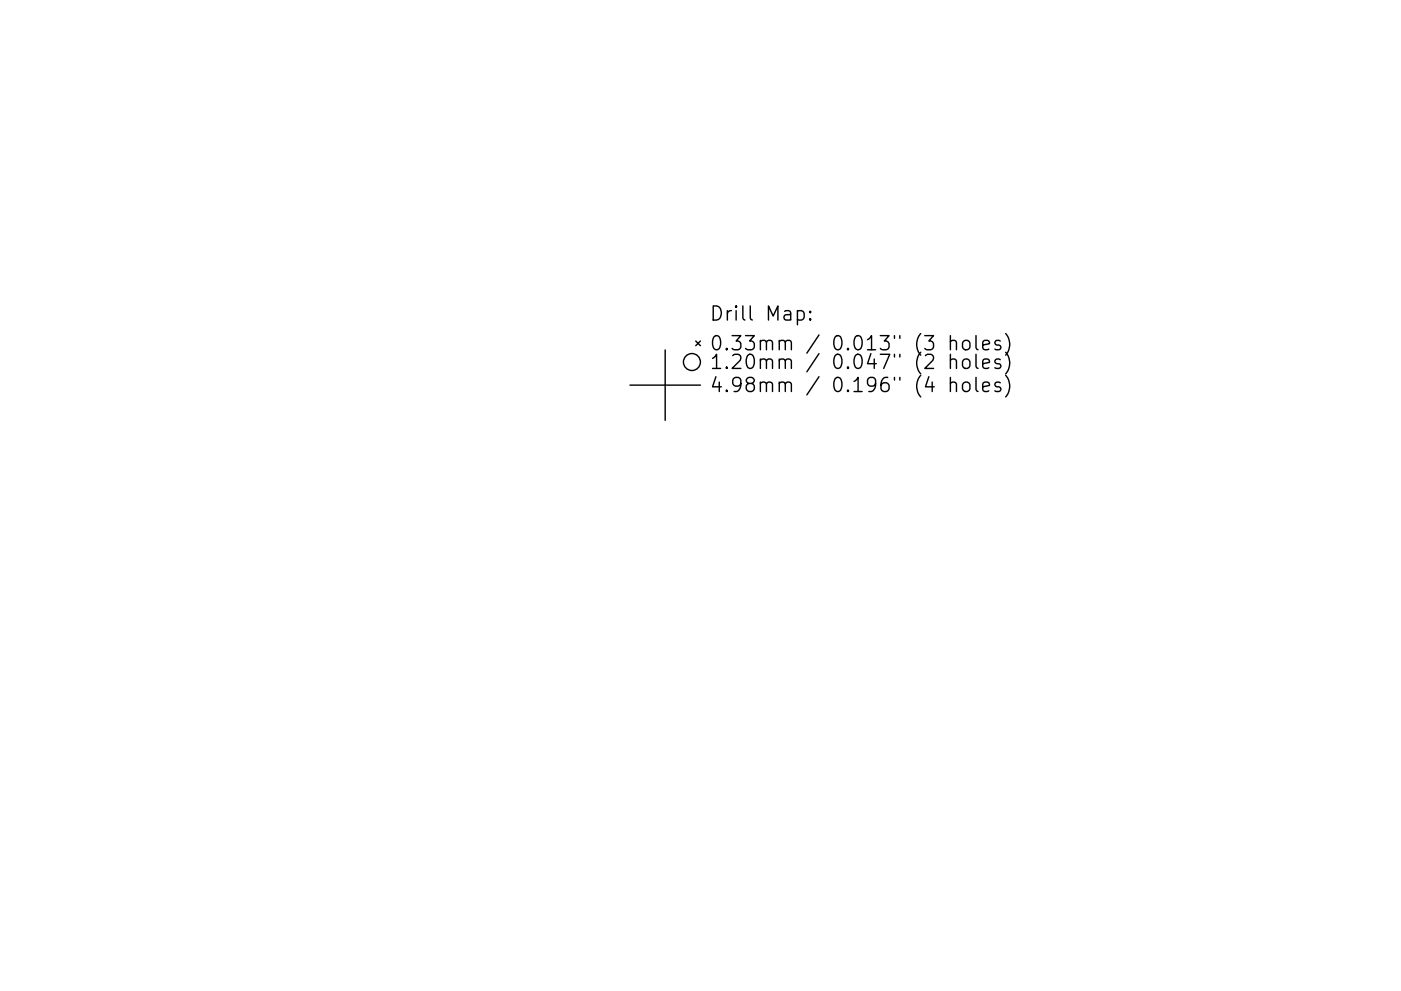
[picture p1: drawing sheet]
<svg xmlns="http://www.w3.org/2000/svg" width="297mm" height="210mm" viewBox="0 0 297 210" stroke-linecap="round" stroke-linejoin="round" font-family="sans-serif">
<defs><g id="words">
<g font-size="4.2">
<text x="150.5" y="68.1">Drill Map:</text>
<text x="150.5" y="74.4">0.33mm / 0.013&quot; (3 holes)</text>
<text x="150.5" y="78.3">1.20mm / 0.047&quot; (2 holes)</text>
<text x="150.5" y="83.2">4.98mm / 0.196&quot; (4 holes)</text>
</g>
</g></defs>
<g fill="none" stroke="#000" stroke-width=".3">
<path d="M141 74.2v15M147.5 72.4l1 .9M148.5 72.4l-1 .9M169.1 66.1l.8-.2 .6 .6v.8l-.3 .5-.3 .1-.8-.1M171.8 67.6l.1 .2-.1 .1-.2-.1 .2-.2v.3M171.8 66.1l.1 .1-.1 .1-.2-.1 .2-.1v.2M201.5 72.5a.74 .74 0 0 1 1.3 .1v1.6M201.5 76.5a.75 .75 0 0 1 1.3 .1v1.6M201.5 71.2v3M201.5 75.2v3M204.2 72.5a.81 .81 0 0 1 .8-.3 .81 .81 0 0 1 .6 .6v.8a.81 .81 0 0 1-.7 .6 .81 .81 0 0 1-.8-.6v-.8zM204.4 76.3a.81 .81 0 0 1 1.2 .4v.9a.81 .81 0 0 1-.7 .6 .81 .81 0 0 1-.8-.6v-.9z"/>
<path d="M206.9 71.2v2.6l.5 .4M206.9 75.2v2.5l.5 .5M208.4 73.2l1.4-.3-.2-.5-.8-.2-.4 .4v1.2l.1 .3 .3 .1 .8-.1M208.4 77.2l1.4-.3-.2-.6-.8-.1-.4 .4v1.1l.1 .3 .3 .2 .8-.2M212.1 72.4l-.7-.2-.5 .4 .2 .5 1 .3 .1 .2-.1 .5-.3 .1-.9-.1M212.1 76.3l-.7-.1-.5 .4 .2 .4 1 .3 .1 .3-.1 .4-.3 .2-.9-.2M213.2 70.8a3.4 3.4 0 0 1 0 4.6M213.2 74.7a3.4 3.4 0 0 1 0 4.6M213.2 79.6a3.4 3.4 0 0 1 0 4.6M133.6 81.7h14.9M201.5 81.4a.74 .74 0 0 1 1.3 .1v1.6M201.5 80.1v3"/>
<path d="M204.2 81.4a.81 .81 0 0 1 .8-.3 .81 .81 0 0 1 .6 .5v.9a.81 .81 0 0 1-.7 .6 .81 .81 0 0 1-.8-.6v-.9zM206.9 80.1v2.5l.5 .5M208.4 82.1l1.4-.3-.2-.6-.8-.1-.4 .4v1.1l.1 .3 .3 .2 .8-.2M212.1 81.2l-.7-.1-.5 .4 .2 .4 1 .3 .1 .3-.1 .4-.3 .2-.9-.2"/>
<circle cx="146.7" cy="76.8" r="1.8"/>
</g>
<use href="#words"/>
</svg>
